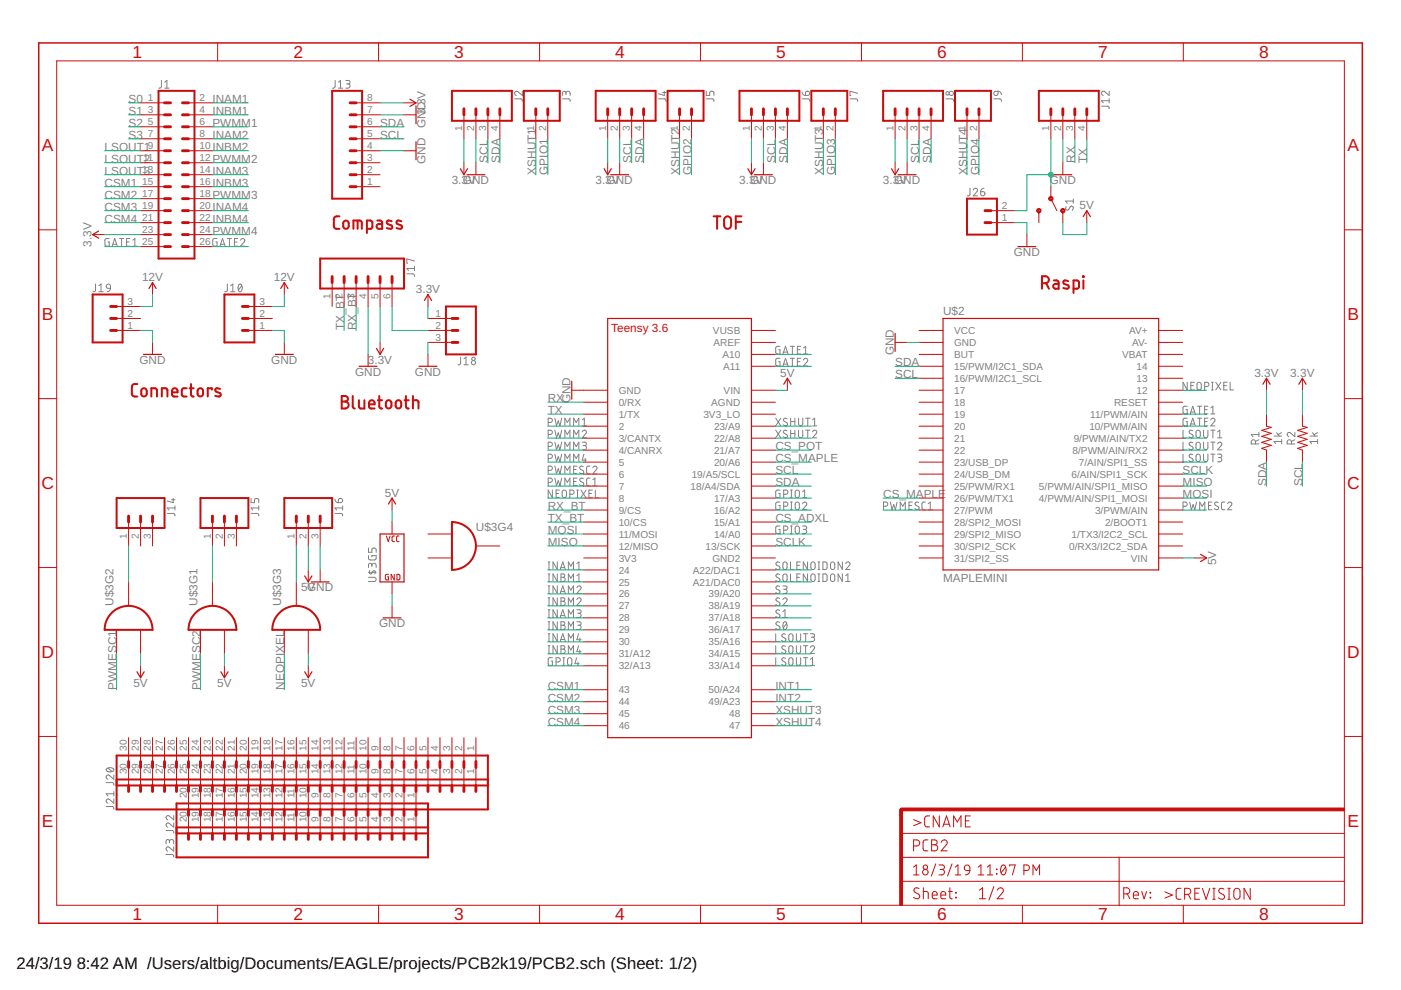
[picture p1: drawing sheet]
<svg xmlns="http://www.w3.org/2000/svg" width="297mm" height="210mm" viewBox="0 0 297 210" stroke-linecap="round" stroke-linejoin="round" font-family="sans-serif">
<defs><g id="words">
<g font-size="3.7" fill="#c90d0c">
<text x="28.1" y="12.3">1</text>
<text x="62.2" y="12.3">2</text>
<text x="96.3" y="12.3">3</text>
<text x="130.4" y="12.3">4</text>
<text x="164.6" y="12.3">5</text>
<text x="198.7" y="12.3">6</text>
<text x="232.8" y="12.3">7</text>
<text x="266.9" y="12.3">8</text>
<text x="8.9" y="32.1">A</text>
<text x="285.7" y="32.1">A</text>
<text x="8.9" y="67.9">B</text>
<text x="285.7" y="67.9">B</text>
<text x="8.8" y="103.7">C</text>
<text x="285.6" y="103.7">C</text>
<text x="8.8" y="139.5">D</text>
<text x="285.6" y="139.5">D</text>
<text x="8.9" y="175.3">E</text>
<text x="285.7" y="175.3">E</text>
<text x="28.1" y="195.1">1</text>
<text x="62.2" y="195.1">2</text>
<text x="96.3" y="195.1">3</text>
<text x="130.4" y="195.1">4</text>
<text x="164.6" y="195.1">5</text>
<text x="198.7" y="195.1">6</text>
<text x="232.8" y="195.1">7</text>
<text x="266.9" y="195.1">8</text>
</g>
<g font-size="3.5">
<text x="3.5" y="205.4">24/3/19</text>
<text x="16.3" y="205.4">8:42 AM /Users/altbig/Documents/EAGLE/projects/PCB2k19/PCB2.sch (Sheet: 1/2)</text>
</g>
<g font-size="2.5" fill="#808080">
<text x="27.3" y="21.8">S0</text>
<text x="45" y="21.8">INAM1</text>
<text x="90.2" y="23" transform="rotate(-90 90.2 23)">.3V</text>
<text x="27.3" y="24.3">S1</text>
<text x="27.3" y="26.9">S2</text>
<text x="27.3" y="29.4">S3</text>
<text x="45" y="24.3">INBM1</text>
<text x="45" y="26.9">PWMM1</text>
<text x="45" y="29.4">INAM2</text>
<text x="80.6" y="26.9">SDA</text>
<text x="80.6" y="29.4">SCL</text>
<text x="90.2" y="27.1" transform="rotate(-90 90.2 27.1)">GN3D</text>
<text x="22.2" y="32">LSOUT1</text>
<text x="22.2" y="34.5">LSOUT2</text>
<text x="45" y="32">INBM2</text>
<text x="45" y="34.5">PWMM2</text>
<text x="90.2" y="34.7" transform="rotate(-90 90.2 34.7)">GND</text>
<text x="103.4" y="34.5" transform="rotate(-90 103.4 34.5)">SCL</text>
<text x="106" y="34.5" transform="rotate(-90 106 34.5)">SDA</text>
<text x="133.9" y="34.5" transform="rotate(-90 133.9 34.5)">SCL</text>
<text x="136.5" y="34.5" transform="rotate(-90 136.5 34.5)">SDA</text>
<text x="164.4" y="34.5" transform="rotate(-90 164.4 34.5)">SCL</text>
<text x="166.9" y="34.5" transform="rotate(-90 166.9 34.5)">SDA</text>
<text x="194.9" y="34.5" transform="rotate(-90 194.9 34.5)">SCL</text>
<text x="197.4" y="34.5" transform="rotate(-90 197.4 34.5)">SDA</text>
<text x="227.9" y="34.5" transform="rotate(-90 227.9 34.5)">RX</text>
<text x="230.4" y="34.5" transform="rotate(-90 230.4 34.5)">TX</text>
<text x="22.2" y="37">LSOUT3</text>
<text x="22.2" y="39.6">CSM1</text>
<text x="45" y="37">INAM3</text>
<text x="45" y="39.6">INBM3</text>
<text x="95.8" y="39.1">3.3GVND</text>
<text x="113.6" y="37" transform="rotate(-90 113.6 37)">XSHUT1</text>
<text x="116.1" y="37" transform="rotate(-90 116.1 37)">GPIO1</text>
<text x="126.3" y="39.1">3.3GVND</text>
<text x="144.1" y="37" transform="rotate(-90 144.1 37)">XSHUT2</text>
<text x="146.6" y="37" transform="rotate(-90 146.6 37)">GPIO2</text>
<text x="156.7" y="39.1">3.3GVND</text>
<text x="174.6" y="37" transform="rotate(-90 174.6 37)">XSHUT3</text>
<text x="177.1" y="37" transform="rotate(-90 177.1 37)">GPIO3</text>
<text x="187.2" y="39.1">3.3GVND</text>
<text x="205" y="37" transform="rotate(-90 205 37)">XSHUT4</text>
<text x="207.6" y="37" transform="rotate(-90 207.6 37)">GPIO4</text>
<text x="222.6" y="39.1">GND</text>
<text x="22.2" y="42.1">CSM2</text>
<text x="22.2" y="44.7">CSM3</text>
<text x="22.2" y="47.2">CSM4</text>
<text x="45" y="42.1">PWMM3</text>
<text x="45" y="44.7">INAM4</text>
<text x="45" y="47.2">INBM4</text>
<text x="228.9" y="44.4">5V</text>
<text x="19.4" y="52.3" transform="rotate(-90 19.4 52.3)">3.3V</text>
<text x="45" y="49.7">PWMM4</text>
<text x="30.1" y="59.6">12V</text>
<text x="58.1" y="59.6">12V</text>
<text x="215" y="54.3">GND</text>
<text x="88.2" y="62.2">3.3V</text>
<text x="73" y="70.1" transform="rotate(-90 73 70.1)">TX_BT</text>
<text x="75.5" y="70.1" transform="rotate(-90 75.5 70.1)">RX_BT</text>
<text x="199.9" y="66.9">U$2</text>
<text x="29.6" y="77.2">GND</text>
<text x="57.5" y="77.2">GND</text>
<text x="78" y="77.2">3.3V</text>
<text x="189.5" y="75.4" transform="rotate(-90 189.5 75.4)">GND</text>
<text x="189.8" y="77.7">SDA</text>
<text x="75.3" y="79.7">GND</text>
<text x="88" y="79.7">GND</text>
<text x="165.4" y="80">5V</text>
<text x="189.8" y="80.2">SCL</text>
<text x="266" y="80">3.3V</text>
<text x="273.6" y="80">3.3V</text>
<text x="116.1" y="85.3">RX</text>
<text x="116.1" y="87.8">TX</text>
<text x="121" y="85.5" transform="rotate(-90 121 85.5)">GND</text>
<text x="164.4" y="95.4">CS_POT</text>
<text x="164.4" y="100.5">SCL</text>
<text x="164.4" y="98">CS_MAPLE</text>
<text x="250.7" y="100.5">SCLK</text>
<text x="81.6" y="105.3">5V</text>
<text x="164.4" y="103.1">SDA</text>
<text x="187.3" y="105.6">CS_MAPLE</text>
<text x="250.7" y="105.6">MOSI</text>
<text x="250.7" y="103.1">MISO</text>
<text x="268.5" y="103.1" transform="rotate(-90 268.5 103.1)">SDA</text>
<text x="276.1" y="103.1" transform="rotate(-90 276.1 103.1)">SCL</text>
<text x="100.9" y="112.6">U$3G4</text>
<text x="116.1" y="113.2">MOSI</text>
<text x="116.1" y="108.1">RX_BT</text>
<text x="116.1" y="110.7">TX_BT</text>
<text x="164.4" y="110.7">CS_ADXL</text>
<text x="116.1" y="115.8">MISO</text>
<text x="164.4" y="115.8">SCLK</text>
<text x="257.9" y="119.8" transform="rotate(-90 257.9 119.8)">5V</text>
<text x="63.8" y="125.4">5GND</text>
<text x="65.2" y="125.4">V</text>
<text x="199.9" y="123.4">MAPLEMINI</text>
<text x="24.1" y="128.5" transform="rotate(-90 24.1 128.5)">U$3G2</text>
<text x="41.9" y="128.5" transform="rotate(-90 41.9 128.5)">U$3G1</text>
<text x="59.6" y="128.5" transform="rotate(-90 59.6 128.5)">U$3G3</text>
<text x="80.4" y="133">GND</text>
<text x="24.7" y="146.2" transform="rotate(-90 24.7 146.2)">PWMESC1</text>
<text x="28.3" y="145.7">5V</text>
<text x="42.5" y="146.2" transform="rotate(-90 42.5 146.2)">PWMESC2</text>
<text x="46.1" y="145.7">5V</text>
<text x="60.3" y="146.2" transform="rotate(-90 60.3 146.2)">NEOPIXEL</text>
<text x="63.8" y="145.7">5V</text>
<text x="116.1" y="146.2">CSM1</text>
<text x="116.1" y="148.8">CSM2</text>
<text x="164.4" y="146.2">INT1</text>
<text x="164.4" y="148.8">INT2</text>
<text x="116.1" y="151.3">CSM3</text>
<text x="116.1" y="153.9">CSM4</text>
<text x="164.4" y="151.3">XSHUT3</text>
<text x="164.4" y="153.9">XSHUT4</text>
</g>
<text font-size="2.5" fill="#c90d0c" x="129.6" y="70.3">Teensy 3.6</text>
<g font-size="2.1" fill="#808080">
<text x="31.4" y="21.5">1</text>
<text x="31.4" y="24">3</text>
<text x="42.3" y="24">4</text>
<text x="42.3" y="21.5">2</text>
<text x="77.8" y="24">7</text>
<text x="77.8" y="21.5">8</text>
<text x="31.4" y="26.5">5</text>
<text x="31.4" y="29.1">7</text>
<text x="42.3" y="29.1">8</text>
<text x="42.3" y="26.5">6</text>
<text x="77.8" y="29.1">5</text>
<text x="77.8" y="26.5">6</text>
<text x="98" y="27.9" transform="rotate(-90 98 27.9)">1</text>
<text x="100.6" y="27.9" transform="rotate(-90 100.6 27.9)">2</text>
<text x="103.1" y="27.9" transform="rotate(-90 103.1 27.9)">3</text>
<text x="105.6" y="27.9" transform="rotate(-90 105.6 27.9)">4</text>
<text x="113.2" y="27.9" transform="rotate(-90 113.2 27.9)">1</text>
<text x="115.8" y="27.9" transform="rotate(-90 115.8 27.9)">2</text>
<text x="128.5" y="27.9" transform="rotate(-90 128.5 27.9)">1</text>
<text x="131" y="27.9" transform="rotate(-90 131 27.9)">2</text>
<text x="133.6" y="27.9" transform="rotate(-90 133.6 27.9)">3</text>
<text x="136.1" y="27.9" transform="rotate(-90 136.1 27.9)">4</text>
<text x="143.7" y="27.9" transform="rotate(-90 143.7 27.9)">1</text>
<text x="146.3" y="27.9" transform="rotate(-90 146.3 27.9)">2</text>
<text x="159" y="27.9" transform="rotate(-90 159 27.9)">1</text>
<text x="161.5" y="27.9" transform="rotate(-90 161.5 27.9)">2</text>
<text x="164" y="27.9" transform="rotate(-90 164 27.9)">3</text>
<text x="166.6" y="27.9" transform="rotate(-90 166.6 27.9)">4</text>
<text x="174.2" y="27.9" transform="rotate(-90 174.2 27.9)">1</text>
<text x="176.7" y="27.9" transform="rotate(-90 176.7 27.9)">2</text>
<text x="189.4" y="27.9" transform="rotate(-90 189.4 27.9)">1</text>
<text x="192" y="27.9" transform="rotate(-90 192 27.9)">2</text>
<text x="194.5" y="27.9" transform="rotate(-90 194.5 27.9)">3</text>
<text x="197.1" y="27.9" transform="rotate(-90 197.1 27.9)">4</text>
<text x="204.7" y="27.9" transform="rotate(-90 204.7 27.9)">1</text>
<text x="207.2" y="27.9" transform="rotate(-90 207.2 27.9)">2</text>
<text x="222.4" y="27.9" transform="rotate(-90 222.4 27.9)">1</text>
<text x="225" y="27.9" transform="rotate(-90 225 27.9)">2</text>
<text x="227.5" y="27.9" transform="rotate(-90 227.5 27.9)">3</text>
<text x="230.1" y="27.9" transform="rotate(-90 230.1 27.9)">4</text>
<text x="30.3" y="34.1">11</text>
<text x="31.4" y="31.6">9</text>
<text x="42.3" y="34.1">12</text>
<text x="42.3" y="31.6">10</text>
<text x="77.8" y="34.1">3</text>
<text x="77.8" y="31.6">4</text>
<text x="30.2" y="36.7">13</text>
<text x="30.2" y="39.2">15</text>
<text x="30.2" y="41.8">17</text>
<text x="42.3" y="41.8">18</text>
<text x="42.3" y="39.2">16</text>
<text x="42.3" y="36.7">14</text>
<text x="77.8" y="39.2">1</text>
<text x="77.8" y="36.7">2</text>
<text x="30.2" y="44.3">19</text>
<text x="30.2" y="46.8">21</text>
<text x="42.3" y="46.8">22</text>
<text x="42.3" y="44.3">20</text>
<text x="212.4" y="46.8">1</text>
<text x="212.4" y="44.3">2</text>
<text x="30.2" y="49.4">23</text>
<text x="30.2" y="51.9">25</text>
<text x="42.3" y="51.9">26</text>
<text x="42.3" y="49.4">24</text>
<text x="27.1" y="64.6">3</text>
<text x="55" y="64.6">3</text>
<text x="70.1" y="63.4" transform="rotate(-90 70.1 63.4)">1</text>
<text x="72.6" y="63.4" transform="rotate(-90 72.6 63.4)">2</text>
<text x="75.2" y="63.4" transform="rotate(-90 75.2 63.4)">3</text>
<text x="77.7" y="63.4" transform="rotate(-90 77.7 63.4)">4</text>
<text x="80.2" y="63.4" transform="rotate(-90 80.2 63.4)">5</text>
<text x="82.8" y="63.4" transform="rotate(-90 82.8 63.4)">6</text>
<text x="27.1" y="69.7">1</text>
<text x="27.1" y="67.2">2</text>
<text x="55" y="69.7">1</text>
<text x="55" y="67.2">2</text>
<text x="92.3" y="67.2">1</text>
<text x="92.3" y="69.7">2</text>
<text x="151.2" y="70.8">VUSB</text>
<text x="202.3" y="70.8">VCC</text>
<text x="239.4" y="70.8">AV+</text>
<text x="92.3" y="72.2">3</text>
<text x="151.3" y="73.4">AREF</text>
<text x="153.2" y="75.9">A10</text>
<text x="202.3" y="73.4">GND</text>
<text x="202.3" y="75.9">BUT</text>
<text x="237.9" y="75.9">VBAT</text>
<text x="240" y="73.4">AV-</text>
<text x="131.2" y="83.5">GND</text>
<text x="153.3" y="78.4">A11</text>
<text x="153.4" y="83.5">VIN</text>
<text x="202.3" y="78.4">15/PWM/I2C1_SDA</text>
<text x="202.3" y="81">16/PWM/I2C1_SCL</text>
<text x="202.3" y="83.5">17</text>
<text x="241" y="78.4">14</text>
<text x="241" y="81">13</text>
<text x="241" y="83.5">12</text>
<text x="131.2" y="88.6">1/TX</text>
<text x="131.2" y="86.1">0/RX</text>
<text x="149.1" y="88.6">3V3_LO</text>
<text x="150.8" y="86.1">AGND</text>
<text x="202.3" y="86.1">18</text>
<text x="202.3" y="88.6">19</text>
<text x="231.1" y="88.6">11/PWM/AIN</text>
<text x="236.2" y="86.1">RESET</text>
<text x="131.2" y="91.1">2</text>
<text x="131.2" y="93.7">3/CANTX</text>
<text x="151.4" y="91.1">23/A9</text>
<text x="151.4" y="93.7">22/A8</text>
<text x="202.3" y="91.1">20</text>
<text x="202.3" y="93.7">21</text>
<text x="227.6" y="93.7">9/PWM/AIN/TX2</text>
<text x="231" y="91.1">10/PWM/AIN</text>
<text x="131.2" y="96.2">4/CANRX</text>
<text x="131.2" y="98.7">5</text>
<text x="131.2" y="101.3">6</text>
<text x="146.7" y="101.3">19/A5/SCL</text>
<text x="151.4" y="96.2">21/A7</text>
<text x="151.4" y="98.7">20/A6</text>
<text x="202.3" y="96.2">22</text>
<text x="202.3" y="98.7">23/USB_DP</text>
<text x="202.3" y="101.3">24/USB_DM</text>
<text x="227.2" y="101.3">6/AIN/SPI1_SCK</text>
<text x="227.4" y="96.2">8/PWM/AIN/RX2</text>
<text x="228.7" y="98.7">7/AIN/SPI1_SS</text>
<text x="131.2" y="103.8">7</text>
<text x="131.2" y="106.4">8</text>
<text x="146.4" y="103.8">18/A4/SDA</text>
<text x="151.4" y="106.4">17/A3</text>
<text x="202.3" y="103.8">25/PWM/RX1</text>
<text x="202.3" y="106.4">26/PWM/TX1</text>
<text x="220.3" y="103.8">5/PWM/AIN/SPI1_MISO</text>
<text x="220.3" y="106.4">4/PWM/AIN/SPI1_MOSI</text>
<text x="131.2" y="108.9">9/CS</text>
<text x="131.2" y="111.4">10/CS</text>
<text x="131.2" y="114">11/MOSI</text>
<text x="151.4" y="108.9">16/A2</text>
<text x="151.4" y="111.4">15/A1</text>
<text x="151.4" y="114">14/A0</text>
<text x="202.3" y="108.9">27/PWM</text>
<text x="202.3" y="111.4">28/SPI2_MOSI</text>
<text x="202.3" y="114">29/SPI2_MISO</text>
<text x="227.2" y="114">1/TX3/I2C2_SCL</text>
<text x="232.2" y="108.9">3/PWM/AIN</text>
<text x="234.3" y="111.4">2/BOOT1</text>
<text x="26.9" y="114.2" transform="rotate(-90 26.9 114.2)">1</text>
<text x="29.4" y="114.2" transform="rotate(-90 29.4 114.2)">2</text>
<text x="32" y="114.2" transform="rotate(-90 32 114.2)">3</text>
<text x="44.7" y="114.2" transform="rotate(-90 44.7 114.2)">1</text>
<text x="47.2" y="114.2" transform="rotate(-90 47.2 114.2)">2</text>
<text x="49.8" y="114.2" transform="rotate(-90 49.8 114.2)">3</text>
<text x="62.5" y="114.2" transform="rotate(-90 62.5 114.2)">1</text>
<text x="65" y="114.2" transform="rotate(-90 65 114.2)">2</text>
<text x="67.5" y="114.2" transform="rotate(-90 67.5 114.2)">3</text>
<text x="131.2" y="116.5">12/MISO</text>
<text x="131.2" y="119.1">3V3</text>
<text x="149.6" y="116.5">13/SCK</text>
<text x="151" y="119.1">GND2</text>
<text x="202.3" y="116.5">30/SPI2_SCK</text>
<text x="202.3" y="119.1">31/SPI2_SS</text>
<text x="226.7" y="116.5">0/RX3/I2C2_SDA</text>
<text x="239.8" y="119.1">VIN</text>
<text x="131.2" y="121.6">24</text>
<text x="131.2" y="124.1">25</text>
<text x="146.9" y="121.6">A22/DAC1</text>
<text x="146.9" y="124.1">A21/DAC0</text>
<text x="131.2" y="126.7">26</text>
<text x="131.2" y="129.2">27</text>
<text x="131.2" y="131.8">28</text>
<text x="150.2" y="126.7">39/A20</text>
<text x="150.2" y="129.2">38/A19</text>
<text x="150.2" y="131.8">37/A18</text>
<text x="131.2" y="134.3">29</text>
<text x="131.2" y="136.8">30</text>
<text x="150.2" y="134.3">36/A17</text>
<text x="150.2" y="136.8">35/A16</text>
<text x="131.2" y="139.4">31/A12</text>
<text x="131.2" y="141.9">32/A13</text>
<text x="150.2" y="139.4">34/A15</text>
<text x="150.2" y="141.9">33/A14</text>
<text x="131.2" y="147">43</text>
<text x="131.2" y="149.5">44</text>
<text x="150.2" y="147">50/A24</text>
<text x="150.2" y="149.5">49/A23</text>
<text x="131.2" y="152.1">45</text>
<text x="131.2" y="154.6">46</text>
<text x="154.6" y="152.1">48</text>
<text x="154.6" y="154.6">47</text>
<text x="26.9" y="159.1" transform="rotate(-90 26.9 159.1)">30</text>
<text x="29.4" y="159.1" transform="rotate(-90 29.4 159.1)">29</text>
<text x="32" y="159.1" transform="rotate(-90 32 159.1)">28</text>
<text x="34.5" y="159.1" transform="rotate(-90 34.5 159.1)">27</text>
<text x="37.1" y="159.1" transform="rotate(-90 37.1 159.1)">26</text>
<text x="39.6" y="159.1" transform="rotate(-90 39.6 159.1)">25</text>
<text x="42.1" y="159.1" transform="rotate(-90 42.1 159.1)">24</text>
<text x="44.7" y="159.1" transform="rotate(-90 44.7 159.1)">23</text>
<text x="47.2" y="159.1" transform="rotate(-90 47.2 159.1)">22</text>
<text x="49.8" y="159.1" transform="rotate(-90 49.8 159.1)">21</text>
<text x="52.3" y="159.1" transform="rotate(-90 52.3 159.1)">20</text>
<text x="54.8" y="159.1" transform="rotate(-90 54.8 159.1)">19</text>
<text x="57.4" y="159.1" transform="rotate(-90 57.4 159.1)">18</text>
<text x="59.9" y="159.1" transform="rotate(-90 59.9 159.1)">17</text>
<text x="62.5" y="159.1" transform="rotate(-90 62.5 159.1)">16</text>
<text x="65" y="159.1" transform="rotate(-90 65 159.1)">15</text>
<text x="67.5" y="159.1" transform="rotate(-90 67.5 159.1)">14</text>
<text x="70.1" y="159.1" transform="rotate(-90 70.1 159.1)">13</text>
<text x="72.6" y="159.1" transform="rotate(-90 72.6 159.1)">12</text>
<text x="75.2" y="159.1" transform="rotate(-90 75.2 159.1)">11</text>
<text x="77.7" y="159.1" transform="rotate(-90 77.7 159.1)">10</text>
<text x="80.2" y="159.1" transform="rotate(-90 80.2 159.1)">9</text>
<text x="82.8" y="159.1" transform="rotate(-90 82.8 159.1)">8</text>
<text x="85.3" y="159.1" transform="rotate(-90 85.3 159.1)">7</text>
<text x="87.9" y="159.1" transform="rotate(-90 87.9 159.1)">6</text>
<text x="90.4" y="159.1" transform="rotate(-90 90.4 159.1)">5</text>
<text x="92.9" y="159.1" transform="rotate(-90 92.9 159.1)">4</text>
<text x="95.5" y="159.1" transform="rotate(-90 95.5 159.1)">3</text>
<text x="98" y="159.1" transform="rotate(-90 98 159.1)">2</text>
<text x="100.6" y="159.1" transform="rotate(-90 100.6 159.1)">1</text>
<text x="26.9" y="164.2" transform="rotate(-90 26.9 164.2)">30</text>
<text x="29.4" y="164.2" transform="rotate(-90 29.4 164.2)">29</text>
<text x="32" y="164.2" transform="rotate(-90 32 164.2)">28</text>
<text x="34.5" y="164.2" transform="rotate(-90 34.5 164.2)">27</text>
<text x="37.1" y="164.2" transform="rotate(-90 37.1 164.2)">26</text>
<text x="39.6" y="164.2" transform="rotate(-90 39.6 164.2)">25</text>
<text x="42.1" y="164.2" transform="rotate(-90 42.1 164.2)">24</text>
<text x="44.7" y="164.2" transform="rotate(-90 44.7 164.2)">23</text>
<text x="47.2" y="164.2" transform="rotate(-90 47.2 164.2)">22</text>
<text x="49.8" y="164.2" transform="rotate(-90 49.8 164.2)">21</text>
<text x="52.3" y="164.2" transform="rotate(-90 52.3 164.2)">20</text>
<text x="54.8" y="164.2" transform="rotate(-90 54.8 164.2)">19</text>
<text x="57.4" y="164.2" transform="rotate(-90 57.4 164.2)">18</text>
<text x="59.9" y="164.2" transform="rotate(-90 59.9 164.2)">17</text>
<text x="62.5" y="164.2" transform="rotate(-90 62.5 164.2)">16</text>
<text x="65" y="164.2" transform="rotate(-90 65 164.2)">15</text>
<text x="67.5" y="164.2" transform="rotate(-90 67.5 164.2)">14</text>
<text x="70.1" y="164.2" transform="rotate(-90 70.1 164.2)">13</text>
<text x="72.6" y="164.2" transform="rotate(-90 72.6 164.2)">12</text>
<text x="75.2" y="164.2" transform="rotate(-90 75.2 164.2)">11</text>
<text x="77.7" y="164.2" transform="rotate(-90 77.7 164.2)">10</text>
<text x="80.2" y="164.2" transform="rotate(-90 80.2 164.2)">9</text>
<text x="82.8" y="164.2" transform="rotate(-90 82.8 164.2)">8</text>
<text x="85.3" y="164.2" transform="rotate(-90 85.3 164.2)">7</text>
<text x="87.9" y="164.2" transform="rotate(-90 87.9 164.2)">6</text>
<text x="90.4" y="164.2" transform="rotate(-90 90.4 164.2)">5</text>
<text x="92.9" y="164.2" transform="rotate(-90 92.9 164.2)">4</text>
<text x="95.5" y="164.2" transform="rotate(-90 95.5 164.2)">3</text>
<text x="98" y="164.2" transform="rotate(-90 98 164.2)">2</text>
<text x="100.6" y="164.2" transform="rotate(-90 100.6 164.2)">1</text>
<text x="39.6" y="169.3" transform="rotate(-90 39.6 169.3)">20</text>
<text x="42.1" y="169.3" transform="rotate(-90 42.1 169.3)">19</text>
<text x="44.7" y="169.3" transform="rotate(-90 44.7 169.3)">18</text>
<text x="47.2" y="169.3" transform="rotate(-90 47.2 169.3)">17</text>
<text x="49.8" y="169.3" transform="rotate(-90 49.8 169.3)">16</text>
<text x="52.3" y="169.3" transform="rotate(-90 52.3 169.3)">15</text>
<text x="54.8" y="169.3" transform="rotate(-90 54.8 169.3)">14</text>
<text x="57.4" y="169.3" transform="rotate(-90 57.4 169.3)">13</text>
<text x="59.9" y="169.3" transform="rotate(-90 59.9 169.3)">12</text>
<text x="62.5" y="169.3" transform="rotate(-90 62.5 169.3)">11</text>
<text x="65" y="169.3" transform="rotate(-90 65 169.3)">10</text>
<text x="67.5" y="169.3" transform="rotate(-90 67.5 169.3)">9</text>
<text x="70.1" y="169.3" transform="rotate(-90 70.1 169.3)">8</text>
<text x="72.6" y="169.3" transform="rotate(-90 72.6 169.3)">7</text>
<text x="75.2" y="169.3" transform="rotate(-90 75.2 169.3)">6</text>
<text x="77.7" y="169.3" transform="rotate(-90 77.7 169.3)">5</text>
<text x="80.2" y="169.3" transform="rotate(-90 80.2 169.3)">4</text>
<text x="82.8" y="169.3" transform="rotate(-90 82.8 169.3)">3</text>
<text x="85.3" y="169.3" transform="rotate(-90 85.3 169.3)">2</text>
<text x="87.9" y="169.3" transform="rotate(-90 87.9 169.3)">1</text>
<text x="39.6" y="174.4" transform="rotate(-90 39.6 174.4)">20</text>
<text x="42.1" y="174.4" transform="rotate(-90 42.1 174.4)">19</text>
<text x="44.7" y="174.4" transform="rotate(-90 44.7 174.4)">18</text>
<text x="47.2" y="174.4" transform="rotate(-90 47.2 174.4)">17</text>
<text x="49.8" y="174.4" transform="rotate(-90 49.8 174.4)">16</text>
<text x="52.3" y="174.4" transform="rotate(-90 52.3 174.4)">15</text>
<text x="54.8" y="174.4" transform="rotate(-90 54.8 174.4)">14</text>
<text x="57.4" y="174.4" transform="rotate(-90 57.4 174.4)">13</text>
<text x="59.9" y="174.4" transform="rotate(-90 59.9 174.4)">12</text>
<text x="62.5" y="174.4" transform="rotate(-90 62.5 174.4)">11</text>
<text x="65" y="174.4" transform="rotate(-90 65 174.4)">10</text>
<text x="67.5" y="174.4" transform="rotate(-90 67.5 174.4)">9</text>
<text x="70.1" y="174.4" transform="rotate(-90 70.1 174.4)">8</text>
<text x="72.6" y="174.4" transform="rotate(-90 72.6 174.4)">7</text>
<text x="75.2" y="174.4" transform="rotate(-90 75.2 174.4)">6</text>
<text x="77.7" y="174.4" transform="rotate(-90 77.7 174.4)">5</text>
<text x="80.2" y="174.4" transform="rotate(-90 80.2 174.4)">4</text>
<text x="82.8" y="174.4" transform="rotate(-90 82.8 174.4)">3</text>
<text x="85.3" y="174.4" transform="rotate(-90 85.3 174.4)">2</text>
<text x="87.9" y="174.4" transform="rotate(-90 87.9 174.4)">1</text>
</g>
</g></defs>
<g fill="none" stroke="#808080" stroke-width=".21">
<path d="M34.2 17.1v1.4l-.5 .2M34.9 18.7h.9M34.9 17.4l.5-.3v1.6M71.1 17.1l-.1 1.4-.5 .2M71.8 18.7h.9M71.8 17.4l.4-.3v1.6M73.3 17.1h.6a.36 .36 0 0 1 .3 .3 .36 .36 0 0 1-.3 .4h-.4M73.8 17.8a.46 .46 0 0 1 .4 .4 .46 .46 0 0 1-.4 .5h-.5M110.7 19.3v.9l-.9-.7a.44 .44 0 0 0-.7 .1 .44 .44 0 0 0 .4 .6M120 19.8a.44 .44 0 0 1 .4-.5 .44 .44 0 0 1 .5 .5v.4M140.5 19.6h.7M140.8 19.3v.9l-1.2-.3"/>
<path d="M149.7 19.3v.9h.8v-.5a.45 .45 0 0 1 .4-.4 .45 .45 0 0 1 .5 .4v.5M170.1 19.5l.2 .6 .5 .1M170.9 19.5a.46 .46 0 0 1 .7 .1 .46 .46 0 0 1-.4 .6h-.4zM181.8 19.8l-1.6-.5v.9h.2M210.8 19.5l.8-.2v.6a.46 .46 0 0 1-.7 .3 .46 .46 0 0 1-.1-.7zM211.6 19.3l.4 .2 .3 .6M235.2 19.3v.9l-.9-.7a.44 .44 0 0 0-.7 .1 .44 .44 0 0 0 .3 .6M109.1 21h1.4l.2 .5M119.3 21h1.4l.2 .5M120 20.1v-.4a.36 .36 0 0 0-.4-.4 .36 .36 0 0 0-.3 .4v.5M139.6 21h1.4l.2 .5M149.7 21h1.5l.2 .5"/>
<path d="M170.1 21h1.3l.3 .2v.3M180.2 21h1.4l.2 .2v.3M200.5 21h1.4l.3 .5M205.7 39.9l-.1 1.4-.5 .2M208.6 39.9l-.4 .1-.3 .6M210.7 21h1.4l.2 .5M233.6 22.5h1.3l.3 .6M235.2 20.9v.9M235.2 21.4h-1.6l.3 .4M23.2 50.6h-.6l-.3 .2-.1 1 .3 .4h.7v-.9h-.3M23.8 52.2l.5-1.6 .6 1.6M23.9 51.8h.8"/>
<path d="M25.3 50.6h.9M25.8 50.6v1.6M26.8 51.3h.6M27.6 50.6h-.8v1.6h.8M28.2 52.2h.8M28.2 50.9l.4-.3v1.6M46 50.6h-.5l-.4 .2v1l.2 .4h.7v-.9h-.3M46.6 52.2l.6-1.6 .5 1.6M46.8 51.8h.8M48.2 50.6h.9M48.6 50.6v1.6M49.7 51.3h.5"/>
<path d="M50.4 50.6h-.7v1.6h.7M51 50.9a.45 .45 0 0 1 .6-.3 .45 .45 0 0 1 .2 .7l-.8 .9h.9M86.3 58.1h1.4l.2 .5M87.9 56.5v.9M87.9 56.9h-1.6l.3 .5M87.9 55.4l-1.6-.5v.9h.1M206.4 40.3a.44 .44 0 0 1 .6-.4 .44 .44 0 0 1 .1 .7l-.7 .9h.9M207.9 40.6h.5a.45 .45 0 0 1 .4 .5 .45 .45 0 0 1-.5 .4 .45 .45 0 0 1-.4-.4zM226.1 43.8a.41 .41 0 0 0-.1 .6 .41 .41 0 0 0 .5 .1l.4-.6a.37 .37 0 0 1 .5-.1 .37 .37 0 0 1 .1 .5l-.2 .3M227.6 42.6h-1.7l.4 .5M227.6 42.2v.9M20.3 60.2l-.1 1.4-.2 .2h-.3"/>
<path d="M21 61.8h.9M21 60.6l.4-.4v1.6M22.7 60.4l.3-.2 .3 .2 .1 .7-.8-.1-.1-.3zM23.4 61.1l-.3 .6-.4 .1M48.2 60.2v1.4l-.6 .2M48.9 61.8h.9M48.9 60.6l.5-.4v1.6M50.7 60.3l.2-.1a.95 .95 0 0 1 0 1.6 1.04 1.04 0 0 1-.2-1.5zM51.3 60.6l-.8 .9M97.7 75.7l-.1 1.4-.2 .2h-.3M98.4 77.3h.9M98.4 76.1l.4-.4v1.6"/>
<path d="M165.4 73.4h-.7l-.2 .3v1l.2 .3 .7 .1v-1h-.3M165.4 76h-.7l-.2 .2v1l.2 .4h.7v-.9h-.3M166 75.1l.5-1.7 .6 1.7M166 77.6l.5-1.6 .6 1.6M166.1 74.7h.8M166.1 77.2h.8M167.5 73.4h.9M167.5 76h.9M168 73.4v1.7M168 76v1.6M169.1 74.1h.5M169.1 76.7h.5"/>
<path d="M169.8 73.4h-.7v1.7h.7M169.8 76h-.7v1.6h.7M170.3 76.3a.45 .45 0 0 1 .7-.3 .45 .45 0 0 1 .1 .7l-.8 .9h1M170.3 73.8l.5-.4v1.7M170.3 75.1h1M116.2 89.6h.5a.46 .46 0 0 0 .4-.5 .46 .46 0 0 0-.4-.4h-.5v1.6M116.2 92.1h.5a.46 .46 0 0 0 .4-.4 .46 .46 0 0 0-.4-.5h-.5v1.6M116.2 94.7h.5a.46 .46 0 0 0 .4-.5 .46 .46 0 0 0-.4-.5h-.5v1.7M116.2 97.2h.5a.46 .46 0 0 0 .4-.5 .46 .46 0 0 0-.4-.4h-.5v1.6M116.2 99.7h.5a.44 .44 0 0 0 .4-.4 .44 .44 0 0 0-.4-.5h-.5v1.7M117.6 88.7l.4 1.6 .4-1.1 .3 1.1 .4-1.6M117.6 91.2l.4 1.6 .4-1 .3 1 .4-1.6"/>
<path d="M117.6 93.7l.4 1.7 .4-1.1 .3 1.1 .4-1.7M117.6 96.3l.4 1.6 .4-1.1 .3 1.1 .4-1.6M117.6 98.8l.4 1.7 .4-1.1 .3 1.1 .4-1.7M119.8 90.3v-1.6l.5 .9 .5-.9v1.6M119.8 92.8v-1.6l.5 .9 .5-.9v1.6M119.8 95.4v-1.7l.5 1 .5-1v1.7M119.8 97.9v-1.6l.5 .9 .5-.9v1.6M121.6 90.3v-1.6l.6 .9 .5-.9v1.6M121.6 92.8v-1.6l.6 .9 .5-.9v1.6M121.6 95.4v-1.7l.6 1 .5-1v1.7M121.6 97.9v-1.6l.6 .9 .5-.9v1.6M121.6 99.5h.6"/>
<path d="M122.3 98.8h-.7v1.7h.7M123.4 91.6a.44 .44 0 0 1 .7-.4 .44 .44 0 0 1 .1 .7l-.8 .9h.9M123.4 93.7h.6a.36 .36 0 0 1 .3 .4 .36 .36 0 0 1-.3 .4h-.4M123.4 89l.5-.3v1.6M123.4 90.3h.9M123.7 99a.41 .41 0 0 0-.6-.1 .41 .41 0 0 0 0 .6l.5 .3a.41 .41 0 0 1 0 .6 .41 .41 0 0 1-.6 0l-.1-.2M123.8 96.3l-.4 1.3h.9M123.9 94.5a.46 .46 0 0 1 .4 .4 .46 .46 0 0 1-.4 .5h-.5M124.1 97.2v.7M125.1 98.8h-.5l-.2 .4v1l.2 .2 .5 .1M125.7 99.2a.44 .44 0 0 1 .6-.4 .44 .44 0 0 1 .1 .7l-.7 1h.9M164.5 88.7l1 1.6"/>
<path d="M164.5 91.2l1 1.6M165.5 88.7l-1 1.6M165.5 91.2l-1 1.6M166.9 88.8l-.6-.1-.2 .3 .1 .3 .6 .3a.37 .37 0 0 1 .1 .5 .37 .37 0 0 1-.5 .2l-.3-.2M166.9 91.3l-.6-.1-.2 .4 .1 .2 .6 .4a.37 .37 0 0 1 .1 .5 .37 .37 0 0 1-.5 .1l-.3-.2M167.6 88.7v1.6M167.6 91.2v1.6M167.6 89.4h.9M167.6 91.9h.9M168.5 88.7v1.6M168.5 91.2v1.6M169.3 88.7v1.1a.44 .44 0 0 0 .5 .5 .44 .44 0 0 0 .4-.5v-1.1"/>
<path d="M169.3 91.2v1.2a.44 .44 0 0 0 .5 .4 .44 .44 0 0 0 .4-.4v-1.2M170.8 91.2h.9M170.8 88.7h.9M171.3 88.7v1.6M171.3 91.2v1.6M172.3 91.6a.44 .44 0 0 1 .6-.4 .44 .44 0 0 1 .1 .7l-.7 .9h.9M172.3 90.3h.9M172.3 89l.4-.3v1.6M250.8 91.2v1.6h.7M250.8 93.7v1.7h.7M250.8 96.3v1.6h.7M251.7 86.1h-.7l-.2 .3v1l.2 .3 .7 .1v-1h-.3"/>
<path d="M251.7 88.7h-.7l-.2 .2v1l.2 .4h.7v-.9h-.3M251.7 81v1.7l-.9-1.7v1.7M252.3 87.8l.6-1.7 .5 1.7M252.3 90.3l.6-1.6 .5 1.6M252.5 87.4h.8M252.5 89.9h.8M252.5 81.8h.5M252.9 91.3l-.2-.1a.38 .38 0 0 0-.5 .2 .38 .38 0 0 0 .1 .5l.5 .3a.41 .41 0 0 1 0 .6 .41 .41 0 0 1-.6-.1l-.1-.1M252.9 93.9l-.2-.1a.38 .38 0 0 0-.5 .1 .38 .38 0 0 0 .1 .5l.5 .3a.41 .41 0 0 1 0 .6 .41 .41 0 0 1-.6 0l-.1-.2M252.9 96.4l-.2-.1a.38 .38 0 0 0-.5 .1 .38 .38 0 0 0 .1 .6l.5 .2a.41 .41 0 0 1 0 .7 .41 .41 0 0 1-.6-.1l-.1-.1M253.2 81h-.7v1.7h.7M253.7 91.3l.3-.1 .3 .1 .2 1.1a.46 .46 0 0 1-.5 .4 .46 .46 0 0 1-.4-.4z"/>
<path d="M253.7 93.9l.3-.2 .3 .2 .2 1a.46 .46 0 0 1-.5 .5 .46 .46 0 0 1-.4-.5zM253.7 96.4l.3-.1 .3 .1 .2 1.1a.46 .46 0 0 1-.5 .4 .46 .46 0 0 1-.4-.4zM253.9 88.7h.9M253.9 86.1h.9M253.9 81.2l.3-.2 .4 .2 .1 1a.46 .46 0 0 1-.5 .5 .46 .46 0 0 1-.4-.5zM254.3 86.1v1.7M254.3 88.7v1.6M255.2 91.2v1.2a.46 .46 0 0 0 .4 .4 .46 .46 0 0 0 .5-.4v-1.2M255.2 93.7v1.2a.46 .46 0 0 0 .4 .5 .46 .46 0 0 0 .5-.5v-1.2M255.2 96.3v1.2a.46 .46 0 0 0 .4 .4 .46 .46 0 0 0 .5-.4v-1.2M255.4 89.4h.5M255.4 86.8h.5"/>
<path d="M255.4 82h.5a.46 .46 0 0 0 .4-.5 .46 .46 0 0 0-.4-.5h-.5v1.7M256.1 88.7h-.7v1.6h.7M256.1 86.1h-.7v1.7h.7M256.7 89a.44 .44 0 0 1 .6-.3 .44 .44 0 0 1 .2 .7l-.8 .9h.9M256.7 86.5l.5-.4v1.7M256.7 91.2h.9M256.7 93.7h.9M256.7 96.3h.9M256.7 87.8h.9M256.9 82.7h.3M256.9 81h.3M257 81v1.7"/>
<path d="M257.2 91.2v1.6M257.2 93.7v1.7M257.2 96.3v1.6M257.8 81l1 1.7M258.1 94.1a.45 .45 0 0 1 .7-.3 .45 .45 0 0 1 .1 .7l-.8 .9h1M258.1 96.3h.6a.36 .36 0 0 1 .4 .3 .36 .36 0 0 1-.4 .4h-.4M258.1 92.8h1M258.1 91.6l.5-.4v1.6M258.6 97a.46 .46 0 0 1 .5 .5 .46 .46 0 0 1-.5 .4h-.5M258.8 81l-1 1.7M259.5 81.8h.5M260.2 81h-.7v1.7h.7"/>
<path d="M260.8 81v1.7h.7M266.2 94.1v-.4a.46 .46 0 0 0-.5-.5 .46 .46 0 0 0-.4 .5v.4h1.6M266.9 93.2l-.7 .4M266.9 92.1h-1.6l.4 .5M266.9 91.7v.9M270.1 92.5h1.6M270.7 91.7l.5 .8M271.7 93.6h-1.6l.4 .5M271.7 93.2v.9M271.7 91.7l-.7 .4M273.8 94.1v-.4a.46 .46 0 0 0-.4-.5 .46 .46 0 0 0-.5 .5v.4h1.6M274.5 91.7v.9l-.9-.8a.45 .45 0 0 0-.7 .1 .45 .45 0 0 0 .4 .7"/>
<path d="M274.5 93.2l-.7 .4M277.7 92.5h1.7M278.3 91.7l.5 .8M279.4 93.6h-1.7l.4 .5M279.4 93.2v.9M279.4 91.7l-.8 .4M35.5 108.9h1.4l.2 .5M36.4 106h.7M36.7 105.7v.9l-1.2-.4M37.1 107.3v.8M37.1 107.7h-1.6l.3 .4M53.2 108.9h1.4l.2 .2 .1 .3"/>
<path d="M53.2 105.7v.9h.8v-.6a.46 .46 0 0 1 .4-.3 .46 .46 0 0 1 .5 .3v.6M54.9 107.7h-1.7l.4 .4M54.9 107.3v.8M71 108.9h1.4l.2 .2v.3M71 105.9l.3 .5 .4 .2M71.8 105.8a.46 .46 0 0 1 .8 .1 .46 .46 0 0 1-.4 .7h-.5zM72.6 107.7h-1.6l.4 .4M72.6 107.3v.8M78.1 117.8l.1 .8h1.5l.1-.8h-1v.3M78.1 116.2v.9h.7v-.5a.46 .46 0 0 1 .5-.4 .46 .46 0 0 1 .5 .4v.5M78.8 119.9a.46 .46 0 0 1 .5-.5 .46 .46 0 0 1 .5 .5v.4M116.2 102.3h.5a.44 .44 0 0 0 .4-.5 .44 .44 0 0 0-.4-.4h-.5v1.6"/>
<path d="M116.2 119.1h.4M116.4 119.1v1.7M117.1 103.9v1.6l-.9-1.6v1.6M117.6 101.4l.4 1.6 .4-1.1 .3 1.1 .4-1.6M117.9 104.6h.5M118.2 119.1v1.7l-1-1.7v1.7M118.6 103.9h-.7v1.6h.7M119.3 104l.3-.1 .4 .1 .1 1.1a.46 .46 0 0 1-.5 .4 .46 .46 0 0 1-.4-.4zM119.8 100.5v-1.7l.5 .9 .5-.9v1.7M119.8 103v-1.6l.5 .9 .5-.9v1.6M120.8 104.8h.5a.44 .44 0 0 0 .4-.4 .44 .44 0 0 0-.4-.5h-.5v1.6M121.6 102.1h.6"/>
<path d="M122.3 105.5h.3M122.3 103.9h.3M122.3 119.5l.4-.4v1.7M122.3 101.4h-.7v1.6h.7M122.4 103.9v1.6M123.2 103.9l1 1.6M123.7 101.5a.41 .41 0 0 0-.6-.1 .41 .41 0 0 0 0 .6l.5 .3a.41 .41 0 0 1 0 .6 .41 .41 0 0 1-.6 0l-.1-.1M124.2 103.9l-1 1.6M124.9 104.6h.5M125.1 101.4h-.5l-.2 .3v1.1l.2 .2h.5M125.6 103.9h-.7v1.6h.7M125.7 103h.9"/>
<path d="M125.7 101.7l.4-.3v1.6M126.2 103.9v1.6h.8M165.3 119.3l-.6-.1-.2 .3 .1 .2 .6 .4a.4 .4 0 0 1 .1 .6 .4 .4 0 0 1-.7-.1l-.1-.1M165.4 103.9h-.7l-.2 .2 .1 1.3 .8 .1v-.9h-.3M165.4 106.4l-.7 .1-.2 .2 .1 1.3 .8 .1v-.9h-.3M165.4 111.5h-.7l-.2 .2v1.1l.2 .3h.7v-.9h-.3M166.1 119.3l.3-.2 .4 .2 .1 1a.44 .44 0 0 1-.5 .5 .44 .44 0 0 1-.4-.5zM166.2 104.8h.4a.44 .44 0 0 0 .5-.4 .44 .44 0 0 0-.5-.5h-.4v1.6M166.2 107.3h.4a.44 .44 0 0 0 .5-.4 .44 .44 0 0 0-.5-.5h-.4v1.7M166.2 112.4h.4a.44 .44 0 0 0 .5-.4 .44 .44 0 0 0-.5-.5h-.4v1.6M167.6 119.1v1.7h.7M167.6 105.5h.4"/>
<path d="M167.6 103.9h.4M167.6 108.1h.4M167.6 106.4h.4M167.6 113.1h.4M167.6 111.5h.4M167.8 103.9v1.6M167.8 106.4v1.7M167.8 111.5v1.6M168.7 104l.3-.1 .4 .1 .1 1.1a.44 .44 0 0 1-.5 .4 .44 .44 0 0 1-.4-.4zM168.7 106.6l.3-.2 .4 .2 .1 1a.44 .44 0 0 1-.5 .5 .44 .44 0 0 1-.4-.5zM168.7 111.7l.3-.2 .4 .2 .1 1a.44 .44 0 0 1-.5 .4 .44 .44 0 0 1-.4-.4zM169 119.9h.5"/>
<path d="M169.7 119.1h-.7v1.7h.7M170.2 106.8a.44 .44 0 0 1 .6-.3 .44 .44 0 0 1 .1 .7l-.7 .9h.8M170.2 111.5h.5a.36 .36 0 0 1 .3 .4 .36 .36 0 0 1-.3 .3h-.4M170.2 105.5h.8M170.2 104.3l.4-.4v1.6M170.6 112.2a.44 .44 0 0 1 .4 .5 .44 .44 0 0 1-.4 .4h-.4M171.2 119.1v1.7l-.9-1.7v1.7M172 119.3l.4-.2 .3 .2 .1 1a.46 .46 0 0 1-.4 .5 .46 .46 0 0 1-.5-.5zM173.4 119.1h.4M173.6 119.1v1.7M174.5 119.1l.6 .1 .2 .2v1.1l-.2 .2-.6 .1zM176.2 119.3l.3-.2 .4 .2 .1 1a.46 .46 0 0 1-.5 .5 .46 .46 0 0 1-.4-.5z"/>
<path d="M178.6 119.1v1.7l-.9-1.7v1.7M179.3 119.5a.44 .44 0 0 1 .7-.3 .44 .44 0 0 1 .1 .7l-.8 .9h.9M187.3 107.3h.5a.44 .44 0 0 0 .4-.4 .44 .44 0 0 0-.4-.5h-.5v1.7M188.8 106.4l.3 1.7 .4-1.1 .3 1.1 .4-1.7M190.9 108.1v-1.7l.5 .9 .5-.9v1.7M192.7 107.2h.6M193.4 106.4h-.7v1.7h.7M194.8 106.6a.42 .42 0 0 0-.6-.1 .42 .42 0 0 0-.1 .5l.6 .4a.37 .37 0 0 1 .1 .5 .37 .37 0 0 1-.5 .1l-.3-.2M196.2 106.4l-.5 .1-.2 .3 .1 1.2 .6 .1M196.8 108.1h.9M196.8 106.8l.4-.4v1.7M250.8 107.3h.5a.44 .44 0 0 0 .4-.4 .44 .44 0 0 0-.4-.5h-.5v1.7"/>
<path d="M252.2 106.4l.4 1.7 .4-1.1 .3 1.1 .4-1.7M254.4 108.1v-1.7l.5 .9 .5-.9v1.7M256.2 107.2h.6M256.9 106.4h-.7v1.7h.7M258.3 106.6a.41 .41 0 0 0-.6-.1 .41 .41 0 0 0 0 .6l.5 .3a.41 .41 0 0 1 0 .6 .41 .41 0 0 1-.6 0l-.1-.2M259.7 106.4l-.5 .1-.2 .3v1l.2 .2 .5 .1M260.3 106.8a.44 .44 0 0 1 .6-.3 .44 .44 0 0 1 .1 .7l-.7 .9h.9M78.1 122.4h1.2a.44 .44 0 0 1 .5 .5 .44 .44 0 0 1-.5 .4h-1.2M78.1 121.3h1.7M78.4 121l-.1 .5 .3 .2 .6-.7h.2l.2 .4-.1 .3M78.8 120.2v-.4a.36 .36 0 0 0-.3-.4 .36 .36 0 0 0-.4 .4v.5M116.2 123.3h.4"/>
<path d="M116.2 130.9h.4M116.2 128.4h.4M116.2 125.8h.4M116.2 124.2h.4M116.2 138.5h.4M116.2 136.9h.4M116.2 136h.4M116.2 134.4h.4M116.2 120.8h.4M116.2 121.7h.4M116.2 126.7h.4M116.2 129.3h.4"/>
<path d="M116.2 133.5h.4M116.2 131.8h.4M116.4 121.7v1.6M116.4 124.2v1.6M116.4 126.7v1.7M116.4 129.3v1.6M116.4 131.8v1.7M116.4 134.4v1.6M116.4 136.9v1.6M117.1 139.4h-.5l-.4 .3v1l.2 .4h.7v-.9h-.2M118.2 121.7v1.6l-1-1.6v1.6M118.2 124.2v1.6l-1-1.6v1.6"/>
<path d="M118.2 126.7v1.7l-1-1.7v1.7M118.2 129.3v1.6l-1-1.6v1.6M118.2 131.8v1.7l-1-1.7v1.7M118.2 134.4v1.6l-1-1.6v1.6M118.2 136.9v1.6l-1-1.6v1.6M118.8 120.8l.5-1.7 .6 1.7M118.8 125.8l.5-1.6 .6 1.6M118.8 130.9l.5-1.6 .6 1.6M118.8 136l.5-1.6 .6 1.6M118.9 120.4h.8M118.9 125.4h.8M118.9 130.5h.8"/>
<path d="M118.9 135.6h.8M118.9 121.7h.5a.36 .36 0 0 1 .4 .3 .36 .36 0 0 1-.4 .4 .44 .44 0 0 1 .4 .5 .44 .44 0 0 1-.4 .4h-.5zM118.9 126.7h.5a.37 .37 0 0 1 .4 .4 .37 .37 0 0 1-.4 .4 .44 .44 0 0 1 .4 .4 .44 .44 0 0 1-.4 .5h-.5zM118.9 131.8h.5a.37 .37 0 0 1 .4 .4 .37 .37 0 0 1-.4 .4 .44 .44 0 0 1 .4 .4 .44 .44 0 0 1-.4 .5h-.5zM118.9 136.9h.5a.36 .36 0 0 1 .4 .4 .36 .36 0 0 1-.4 .3 .46 .46 0 0 1 .4 .5 .46 .46 0 0 1-.4 .4h-.5zM118.9 122.4h.5M118.9 127.5h.5M118.9 132.6h.5M118.9 137.6h.5M119.4 139.4h.3M119.5 139.4v1.7M120.5 139.6l.3-.2 .3 .2 .1 1a.46 .46 0 0 1-.4 .5 .46 .46 0 0 1-.5-.5z"/>
<path d="M120.5 120.8v-1.7l.5 .9 .6-.9v1.7M120.5 123.3v-1.6l.5 .9 .6-.9v1.6M120.5 125.8v-1.6l.5 .9 .6-.9v1.6M120.5 128.4v-1.7l.5 1 .6-1v1.7M120.5 130.9v-1.6l.5 .9 .6-.9v1.6M120.5 133.5v-1.7l.5 .9 .6-.9v1.7M120.5 136v-1.6l.5 .9 .6-.9v1.6M120.5 138.5v-1.6l.5 .9 .6-.9v1.6M122.3 139.4l-.4 1.3h.9M122.3 124.6a.44 .44 0 0 1 .6-.4 .44 .44 0 0 1 .2 .7l-.8 .9h.9M122.3 127.1a.44 .44 0 0 1 .6-.3 .44 .44 0 0 1 .2 .7l-.8 .9h.9M122.3 129.3h.6a.37 .37 0 0 1 .3 .4 .37 .37 0 0 1-.3 .3h-.4"/>
<path d="M122.3 131.8h.6a.37 .37 0 0 1 .3 .4 .37 .37 0 0 1-.3 .4h-.4M122.3 123.3h.9M122.3 120.8h.9M122.3 122l.4-.3v1.6M122.7 134.4l-.4 1.2h.9M122.7 136.9l-.4 1.3h.9M122.7 130a.44 .44 0 0 1 .5 .5 .44 .44 0 0 1-.5 .4h-.4M122.7 132.6a.44 .44 0 0 1 .5 .4 .44 .44 0 0 1-.5 .5h-.4M122.9 135.3v.7M122.9 137.8v.7M164.5 134.4v1.6h.7M164.5 136.9v1.6h.7"/>
<path d="M164.5 139.4v1.7h.7M165.3 132l-.4-.2-.4 .4 .1 .2 .6 .4a.4 .4 0 0 1 .1 .6 .4 .4 0 0 1-.7-.1l-.1-.1M165.3 129.4l-.4-.1-.3 .1-.1 .3 .1 .2 .6 .3a.4 .4 0 0 1 .1 .7 .4 .4 0 0 1-.7-.1l-.1-.1M165.3 126.9l-.4-.2-.3 .2-.1 .2 .1 .3 .6 .3a.4 .4 0 0 1 .1 .6 .4 .4 0 0 1-.7 0l-.1-.1M165.3 124.4l-.6-.2-.2 .4 .1 .2 .6 .4a.4 .4 0 0 1 .1 .6 .4 .4 0 0 1-.7-.1l-.1-.1M165.3 121.8l-.6-.1-.2 .3 .1 .3 .6 .3a.4 .4 0 0 1 .1 .6 .4 .4 0 0 1-.7 0l-.1-.1M166 127.1a.44 .44 0 0 1 .6-.3 .44 .44 0 0 1 .2 .7l-.8 .9h.9M166 124.2h.5a.36 .36 0 0 1 .4 .4 .36 .36 0 0 1-.4 .3h-.3M166 129.7l.4-.4v1.6M166 130.9h.9M166.1 121.8l.3-.1 .4 .1 .1 1.1a.44 .44 0 0 1-.5 .4 .44 .44 0 0 1-.4-.4zM166.2 132l.2-.2a.97 .97 0 0 1 0 1.7 1 1 0 0 1-.2-1.5z"/>
<path d="M166.4 124.9a.44 .44 0 0 1 .5 .5 .44 .44 0 0 1-.5 .4h-.4M166.5 139.6l-.4-.2-.3 .4v.2l.6 .4a.38 .38 0 0 1 .2 .5 .38 .38 0 0 1-.5 .2l-.4-.3M166.5 137.1l-.4-.2-.3 .4v.2l.6 .4a.38 .38 0 0 1 .2 .5 .38 .38 0 0 1-.5 .1l-.4-.2M166.5 134.5l-.4-.1-.3 .3v.3l.6 .3a.38 .38 0 0 1 .2 .5 .38 .38 0 0 1-.5 .2l-.4-.2M166.8 132.2l-.7 .9M167.4 139.6l.3-.2 .4 .3v.9a.44 .44 0 0 1-.4 .5 .44 .44 0 0 1-.5-.5zM167.4 137.1l.3-.2 .3 .2 .1 1a.44 .44 0 0 1-.4 .4 .44 .44 0 0 1-.5-.4zM167.4 134.5l.3-.1 .3 .1 .1 1.1a.44 .44 0 0 1-.4 .4 .44 .44 0 0 1-.5-.4zM167.6 121.7v1.6h.7M168.8 139.4v1.2a.46 .46 0 0 0 .5 .5 .46 .46 0 0 0 .5-.5v-1.2M168.8 136.9v1.2a.46 .46 0 0 0 .5 .4 .46 .46 0 0 0 .5-.4v-1.2M168.8 134.4v1.2a.46 .46 0 0 0 .5 .4 .46 .46 0 0 0 .5-.4v-1.2"/>
<path d="M169 122.4h.5M169.7 121.7h-.7v1.6h.7M170.3 139.4h1M170.3 136.9h1M170.3 134.4h1M170.8 134.4v1.6M170.8 136.9v1.6M170.8 139.4v1.7M171.2 121.7v1.6l-.9-1.6v1.6M171.8 137.3a.44 .44 0 0 1 .6-.4 .44 .44 0 0 1 .2 .7l-.8 .9h.9M171.8 134.4h.6a.37 .37 0 0 1 .3 .3 .37 .37 0 0 1-.3 .4h-.4M171.8 139.8l.5-.4v1.7"/>
<path d="M172 121.8l.4-.1 .3 .1 .1 1.1a.46 .46 0 0 1-.4 .4 .46 .46 0 0 1-.5-.4zM172.3 135.1a.44 .44 0 0 1 .4 .5 .44 .44 0 0 1-.4 .4h-.5M173.4 123.3h.4M173.4 120.8h.4M173.4 121.7h.4M173.6 121.7v1.6M174.5 121.7h.6l.2 .3v1l-.2 .3h-.6zM176.2 121.8l.3-.1 .4 .1 .1 1.1a.46 .46 0 0 1-.5 .4 .46 .46 0 0 1-.4-.4zM178.6 121.7v1.6l-.9-1.6v1.6M179.3 123.3h.9M179.3 122l.5-.3v1.6M117.9 140.4h.5a.46 .46 0 0 0 .4-.5 .46 .46 0 0 0-.4-.5h-.5v1.7"/>
<path d="M119.4 141.1h.3M122.5 140.4v.7M171.8 141.1h.9M22.5 165.9h1.4l.2 .6M22.5 171h1.4l.2 .6M22.6 163a1 1 0 0 1 1.5 .2 .97 .97 0 0 1-1.6 0zM22.9 162.9l.9 .7M24.1 164.3v.9l-.9-.7a.44 .44 0 0 0-.7 .1 .44 .44 0 0 0 .4 .6M24.1 169.4v.9l-.9-.8a.45 .45 0 0 0-.7 .2 .45 .45 0 0 0 .4 .6M24.1 167.8v.9M24.1 168.3h-1.6l.4 .4M35.2 176.1h1.4l.2 .5"/>
<path d="M35.9 178.4a.46 .46 0 0 1 .5-.4 .46 .46 0 0 1 .4 .4v.5M35.9 178.7v-.3a.36 .36 0 0 0-.3-.4 .36 .36 0 0 0-.4 .4v.5M36.8 174.5v.9l-.9-.8a.45 .45 0 0 0-.7 .2 .45 .45 0 0 0 .4 .6M36.8 172.9v.9l-.9-.7a.44 .44 0 0 0-.7 .1 .44 .44 0 0 0 .4 .6M36.8 179.6v.9l-.9-.8a.45 .45 0 0 0-.7 .1 .45 .45 0 0 0 .4 .7M35.2 181.2h1.4l.2 .5"/>
<circle cx="200.9" cy="19.8" r=".36"/>
<circle cx="201.7" cy="19.8" r=".45"/>
<circle cx="100.4" cy="76.1" r=".36"/>
<circle cx="100.4" cy="76.9" r=".46"/>
</g>
<g fill="none" stroke="#c90d0c" stroke-width=".42">
<path d="M33.6 19.3h7.6v35.5h-7.6zM70.4 19.3h6.4v22.8h-6.4zM95.8 19.3h12.7v6.3h-12.7zM111.1 19.3h7.6v6.3h-7.6zM126.3 19.3h12.7v6.3h-12.7zM141.5 19.3h7.7v6.3h-7.7zM156.8 19.3h12.7v6.3h-12.7zM172 19.3h7.6v6.3h-7.6zM187.2 19.3h12.7v6.3h-12.7zM202.5 19.3h7.6v6.3h-7.6zM220.3 19.3h12.7v6.3h-12.7zM67.9 54.8h17.8v6.4h-17.8z"/>
<path d="M72 45.9a1.03 1.03 0 0 0-1.1 .2l-.1 2 .4 .4h.8M72.9 47l.5-.2a1.02 1.02 0 0 1 .2 1.7h-.5l-.3-.4zM74.9 48.5v-1.7l1.7 .1 .1 .3v1.3M75.8 46.8v1.7M77.8 48.5h.9l.2-.3v-1.2l-.2-.2h-.9v2.6M80 46.8h.8l.2 .4v1.3h-.7a.51 .51 0 0 1-.5-.5 .51 .51 0 0 1 .5-.5h.7M83 46.9l-.8-.1-.2 .3 .2 .4 .9 .4v.5l-.3 .1-.8-.1M85.1 46.9l-.8-.1-.2 .3 .2 .4 .9 .4v.5l-.3 .1-.8-.1M151.3 45.9h1.5M152 45.9v2.6M153.7 46.2a.73 .73 0 0 1 .8-.3 .73 .73 0 0 1 .5 .7v1.2a.74 .74 0 0 1-.7 .7 .74 .74 0 0 1-.8-.7v-1.2zM156 47.1h1.2"/>
<path d="M157.2 45.9h-1.2v2.6M205 42.1h6.4v7.6h-6.4zM223.4 59.5h.6l.4 .2 .1 1.5h-.7a.51 .51 0 0 1-.5-.5 .51 .51 0 0 1 .5-.5h.7M226.5 59.6l-.8-.1-.3 .3 .3 .4 .8 .4v.5l-.2 .1-.9-.1M229.6 58.6l.2 .1zM229.7 59.5v1.7M19.6 62.4h6.4v10.2h-6.4zM47.6 62.4h6.3v10.2h-6.3zM94.6 65h6.3v10.1h-6.3zM220.9 60h.8a.74 .74 0 0 0 .7-.7 .74 .74 0 0 0-.7-.7h-.8v2.6M221.8 60l.6 1.2M227.6 61.2h.9l.2-.3-.1-1.3-1-.1v2.6"/>
<path d="M29.1 81.4l-.9 .1-.2 .5v1.7l.4 .3 .7 .1M30.1 82.5l.5-.2a1.02 1.02 0 0 1 .2 1.7h-.6l-.2-.3zM32.1 84.1v-1.8h.9l.2 .3 .1 1.5M34.3 84.1v-1.8l1.1 .1 .1 1.7M36.5 83.2h1.1a.61 .61 0 0 0-.4-.9 .61 .61 0 0 0-.7 .6l.1 1 1 .2M39.6 82.3h-.8l-.3 .4 .2 1.2 .9 .2M40.2 82.3h.9M40.5 81.4v2.4l.6 .3M42 82.5l.6-.2a1.02 1.02 0 0 1 .2 1.7h-.6l-.3-.3zM44.9 82.6v-.3h-.9v1.8M46.7 82.5l-.9-.2-.2 .4 .2 .3 .9 .4v.6l-.3 .1-.8-.2M72.5 84h.7a.58 .58 0 0 1 .6 .6 .58 .58 0 0 1-.6 .5 .74 .74 0 0 1 .7 .8 .74 .74 0 0 1-.7 .7h-.7z"/>
<path d="M72.5 85.1h.7M74.8 84v2.2l.1 .3 .3 .1M76.1 84.9v1.4l.4 .3h.8v-1.7M78.2 85.7h1.2a.62 .62 0 0 0-.4-.8 .62 .62 0 0 0-.8 .5l.2 1.1 1 .1M80.1 84.9h.9M80.4 84v2.2l.1 .3 .5 .1M82 85.1l.5-.2a1.02 1.02 0 0 1 .2 1.6h-.6l-.2-.3-.1-.8zM84 85.1l.6-.2a1.02 1.02 0 0 1 .2 1.6h-.6l-.3-.3v-.8zM85.8 84.9h.9M86.1 84v2.2l.1 .3 .5 .1M87.5 84.9l1.1 .1 .1 1.6M87.5 84v2.6"/>
<path d="M24.7 105.6h10.2v6.4h-10.2zM42.5 105.6h10.2v6.4h-10.2zM60.3 105.6h10.1v6.4h-10.1zM95.8 110.7a5.1 5.1 0 0 1 5.1 5.1 5.1 5.1 0 0 1-5.1 5zM23.6 130.1a5.1 5.1 0 0 1 5.5-1.3 5.1 5.1 0 0 1 3.2 4.7h-10.1a5 5 0 0 1 1.4-3.4zM41.3 130.1a5.1 5.1 0 0 1 5.6-1.3 5.1 5.1 0 0 1 3.2 4.7h-10.1a5 5 0 0 1 1.3-3.4zM59.1 130.1a5.1 5.1 0 0 1 5.6-1.3 5.1 5.1 0 0 1 3.2 4.7h-10.2a4.8 4.8 0 0 1 1.4-3.4zM24.7 160.2h78.7v11.4h-78.7zM24.7 166.5h78.7M24.7 165.3h78.7M37.4 170.3h53.3v11.5h-53.3zM37.4 176.7h53.3"/>
<path d="M37.4 175.4h53.3"/>
</g>
<g fill="none" stroke="#c90d0c" stroke-width=".25">
<path d="M86.9 21l1.3 .8-1.3 .8M88.2 22.4v3.8M88.2 30.1v3.8M97.6 35.8l.8 1.2 .7-1.2M99 37h3.8M128.1 35.8l.7 1.2 .8-1.2M129.5 37h3.8M158.6 35.8l.7 1.2 .8-1.2M160 37h3.8M189 35.8l.8 1.2 .7-1.2M190.4 37h3.8M223.4 37h3.8"/>
<path d="M20.9 49l-1.3 .7 1.3 .8M215.8 52.3h3.8M229.7 45.9l.7-1.2 .8 1.2M30.4 75.1h3.8M31.6 61.2l.7-1.3 .8 1.3M58.4 75.1h3.8M59.5 61.2l.8-1.3 .7 1.3M76.1 77.7h3.8M79.8 73.9l.8 1.2 .7-1.2M88.8 77.7h3.8M90 63.7l.7-1.3 .8 1.3M128.8 67.5h30.5v88.9h-30.5z"/>
<path d="M189.8 70.7v3.8M199.9 67.5h45.8v53.3h-45.8zM121.2 80.8v3.8M166.2 81.5l.7-1.3 .8 1.3M267.8 81.5l.7-1.3 .8 1.3M275.4 81.5l.7-1.3 .8 1.3M80.6 113.2h5.1v10.2h-5.1zM82.4 106.9l.7-1.3 .8 1.3M254.6 117.5l1.2 .8-1.2 .8M64.6 122.1l.8 1.3 .7-1.3M66 123.4h3.8M81.2 131h3.8"/>
<path d="M29 142.4l.8 1.3 .8-1.3M46.8 142.4l.8 1.3 .7-1.3M64.6 142.4l.8 1.3 .7-1.3"/>
</g>
<g fill="none" stroke="#c90d0c" stroke-width=".21">
<path d="M12 12.9h273v179h-273zM46.1 9.1v3.8M80.3 9.1v3.8M114.4 9.1v3.8M148.5 9.1v3.8M182.6 9.1v3.8M216.8 9.1v3.8M250.9 9.1v3.8M29.8 39.6h5.1M29.8 37h5.1M29.8 34.5h5.1M29.8 32h5.1"/>
<path d="M29.8 29.4h5.1M29.8 26.9h5.1M29.8 24.3h5.1M29.8 21.8h5.1M40 39.6h5M40 37h5M40 34.5h5M40 32h5M40 29.4h5M40 26.9h5M40 24.3h5M40 21.8h5"/>
<path d="M75.5 39.6h5.1M75.5 37h5.1M75.5 34.5h5.1M75.5 32h5.1M75.5 29.4h5.1M75.5 26.9h5.1M75.5 24.3h5.1M75.5 21.8h5.1M85.7 32h2.5M85.7 24.3h2.5M85.7 21.8h2.5M98.4 24.3v5.1"/>
<path d="M98.4 34.5v2.5M100.9 24.3v5.1M100.9 34.5v2.5M103.4 24.3v5.1M106 24.3v5.1M113.6 24.3v5.1M116.1 24.3v5.1M128.8 24.3v5.1M128.8 34.5v2.5M131.4 24.3v5.1M131.4 34.5v2.5M133.9 24.3v5.1"/>
<path d="M136.5 24.3v5.1M144.1 24.3v5.1M146.6 24.3v5.1M159.3 24.3v5.1M159.3 34.5v2.5M161.9 24.3v5.1M161.9 34.5v2.5M164.4 24.3v5.1M166.9 24.3v5.1M174.6 24.3v5.1M177.1 24.3v5.1M189.8 24.3v5.1"/>
<path d="M189.8 34.5v2.5M192.3 24.3v5.1M192.3 34.5v2.5M194.9 24.3v5.1M197.4 24.3v5.1M205 24.3v5.1M207.6 24.3v5.1M222.8 24.3v5.1M222.8 39.6v2.5l1.3 2.6M225.3 24.3v5.1M225.3 34.5v2.5M227.9 24.3v5.1"/>
<path d="M230.4 24.3v5.1M8.2 48.7h3.8M19.6 49.7h2.6M29.8 52.3h5.1M29.8 49.7h5.1M29.8 47.2h5.1M29.8 44.7h5.1M29.8 42.1h5.1M32.3 59.9v2.5M40 52.3h5M40 49.7h5M40 47.2h5"/>
<path d="M40 44.7h5M40 42.1h5M60.3 59.9v2.5M70.4 59.9v5.1M73 59.9v5.1M75.5 59.9v5.1M78 59.9v5.1M80.6 59.9v5.1M83.1 59.9v5.1M210.1 47.2h5.1M210.1 44.7h5.1M217.7 49.7v2.6"/>
<path d="M220.3 44.7v2.5M225.3 44.7v2.5M230.4 44.7v2.5M285 48.7h3.8M24.7 70.1h5.1M24.7 67.5h5.1M24.7 65h5.1M32.3 72.6v2.5M52.7 70.1h5M52.7 67.5h5M52.7 65h5M60.3 72.6v2.5"/>
<path d="M78 75.1v2.6M80.6 72.6v2.5M90.7 70.1h5.1M90.7 72.6h5.1M90.7 67.5h5.1M90.7 62.4v2.6M90.7 75.1v2.6M159.3 70.1h5.1M159.3 72.6h5.1M159.3 75.1h5.1M159.3 77.7h5.1M189.8 72.6h2.5"/>
<path d="M194.9 70.1h5M194.9 72.6h5M194.9 75.1h5M194.9 77.7h5M245.7 70.1h5M245.7 72.6h5M245.7 75.1h5M245.7 77.7h5M8.2 84.5h3.8M121.2 82.7h7.6M123.8 87.8h5M123.8 90.4h5"/>
<path d="M123.8 92.9h5M123.8 95.4h5M123.8 85.3h5M123.8 98h5M159.3 87.8h5.1M159.3 90.4h5.1M159.3 92.9h5.1M159.3 95.4h5.1M159.3 85.3h5.1M159.3 98h5.1M159.3 82.7h5.1M166.9 80.2v2.5"/>
<path d="M194.9 87.8h5M194.9 90.4h5M194.9 92.9h5M194.9 95.4h5M194.9 85.3h5M194.9 98h5M194.9 82.7h5M194.9 80.2h5M245.7 87.8h5M245.7 90.4h5M245.7 92.9h5M245.7 95.4h5"/>
<path d="M245.7 85.3h5M245.7 98h5M245.7 82.7h5M245.7 80.2h5M268.5 87.8v2.6l1 .2-2 .6 2 .7-2 .6 2 .7-2 .6 2 .6-2 .7 1 .3v2.6M268.5 80.2v2.5M276.1 87.8v2.6l1.1 .2-2.1 .6 2.1 .7-2.1 .6 2.1 .7-2.1 .6 2.1 .6-2.1 .7 1 .3v2.6M276.1 80.2v2.5M285 84.5h3.8M27.3 110.7v5.1M29.8 110.7v5.1M32.3 110.7v5.1"/>
<path d="M45 110.7v5.1M47.6 110.7v5.1M50.1 110.7v5.1M62.8 110.7v5.1M65.4 110.7v5.1M67.9 110.7v5.1M81.9 113.6l.4 1.2 .4-1.2M83.1 105.6v2.5M83.1 110.7v2.5M83.7 113.6l-.5 .1-.1 .2v.8l.6 .1M84.6 113.6l-.4 .1-.1 .2v.8l.5 .1M90.7 113.2h5.1"/>
<path d="M90.7 118.3h5.1M100.9 115.8h5.1M123.8 100.5h5M123.8 103.1h5M123.8 105.6h5M123.8 108.1h5M123.8 110.7h5M123.8 113.2h5M123.8 115.8h5M123.8 118.3h5M159.3 100.5h5.1M159.3 103.1h5.1"/>
<path d="M159.3 105.6h5.1M159.3 108.1h5.1M159.3 110.7h5.1M159.3 113.2h5.1M159.3 115.8h5.1M159.3 118.3h5.1M194.9 100.5h5M194.9 103.1h5M194.9 105.6h5M194.9 108.1h5M194.9 110.7h5M194.9 113.2h5"/>
<path d="M194.9 115.8h5M194.9 118.3h5M245.7 100.5h5M245.7 103.1h5M245.7 105.6h5M245.7 108.1h5M245.7 110.7h5M245.7 113.2h5M245.7 115.8h5M245.7 118.3h5M253.3 118.3h2.5M8.2 120.3h3.8"/>
<path d="M24.7 133.5v5.1M27.3 123.4v5.1M29.8 133.5v5.1M42.5 133.5v5.1M45 123.4v5.1M47.6 133.5v5.1M60.3 133.5v5.1M62.8 123.4v5.1M65.4 120.8v2.6M65.4 133.5v5.1M67.9 120.8v2.6M82.4 121.8l-.7 .1v.8l.2 .2 .5 .1v-.7h-.2"/>
<path d="M83.1 123.4v2.5M83.1 128.5v2.5M83.6 121.8v1.2l-.7-1.2v1.2M84.2 121.8l.6 .2v.7l-.3 .3h-.3zM123.8 120.8h5M123.8 123.4h5M123.8 125.9h5M123.8 128.5h5M123.8 131h5M123.8 133.5h5M123.8 136.1h5M123.8 138.6h5"/>
<path d="M159.3 120.8h5.1M159.3 123.4h5.1M159.3 125.9h5.1M159.3 128.5h5.1M159.3 131h5.1M159.3 133.5h5.1M159.3 136.1h5.1M159.3 138.6h5.1M285 120.3h3.8M8.2 156.1h3.8M27.3 156.4v10.1M29.8 141.2v2.5"/>
<path d="M29.8 156.4v10.1M32.3 156.4v10.1M34.9 156.4v10.1M37.4 156.4v10.1M40 156.4v20.3M42.5 156.4v20.3M45 156.4v20.3M47.6 141.2v2.5M47.6 156.4v20.3M50.1 156.4v20.3M52.7 156.4v20.3M55.2 156.4v20.3"/>
<path d="M57.7 156.4v20.3M60.3 156.4v20.3M62.8 156.4v20.3M65.4 141.2v2.5M65.4 156.4v20.3M67.9 156.4v20.3M70.4 156.4v20.3M73 156.4v20.3M75.5 156.4v20.3M78 156.4v20.3M80.6 156.4v20.3M83.1 156.4v20.3"/>
<path d="M85.7 156.4v20.3M88.2 156.4v20.3M90.7 156.4v10.1M93.3 156.4v10.1M95.8 156.4v10.1M98.4 156.4v10.1M100.9 156.4v10.1M123.8 141.2h5M123.8 146.2h5M123.8 148.8h5M123.8 151.3h5M123.8 153.9h5"/>
<path d="M159.3 141.2h5.1M159.3 146.2h5.1M159.3 148.8h5.1M159.3 151.3h5.1M159.3 153.9h5.1M285 156.1h3.8M191.1 176.7h93.9M193.7 179.4h.7a.65 .65 0 0 0 .6-.7 .65 .65 0 0 0-.6-.6h-.7v2.3M193.7 173.8l1.6 .6-1.6 .7M196.7 178.1h-.7l-.3 .5 .1 1.6 .3 .2h.6M197.1 173h-.7l-.4 .5 .2 1.6 .2 .2h.7M197.5 178.1h.7a.52 .52 0 0 1 .5 .5 .52 .52 0 0 1-.5 .5 .65 .65 0 0 1 .6 .7 .65 .65 0 0 1-.6 .6h-.7z"/>
<path d="M197.5 179.1h.7M199.2 173v2.3l-1.3-2.3v2.3M199.5 178.6a.64 .64 0 0 1 .9-.5 .64 .64 0 0 1 .2 1l-1.1 1.3h1.3M199.9 175.3l.8-2.3 .7 2.3M200.1 174.8h1.2M202.2 175.3v-2.3l.8 1.3 .8-1.3v2.3M204.7 174h.8M205.7 173h-1v2.3h1M46.1 191.9v3.8M80.3 191.9v3.8M114.4 191.9v3.8M148.5 191.9v3.8"/>
<path d="M182.6 191.9v3.8M191.1 186.9h93.9M191.1 181.8h93.9M193.7 183.9l.6-.5v2.1M193.7 185.5h1.2M194.9 188.4a.58 .58 0 0 0-.9-.1 .58 .58 0 0 0 0 .9l.7 .4a.58 .58 0 0 1 .1 .9 .58 .58 0 0 1-.9-.1l-.2-.2M195.8 189l.9 .1 .1 1.5M195.8 188.2v2.4M197.7 189.8h1a.54 .54 0 0 0-.4-.8 .54 .54 0 0 0-.6 .5l.1 1 .9 .1M198.4 183.2l-.9 2.5M199.1 183.4h.7a.48 .48 0 0 1 .4 .5 .48 .48 0 0 1-.4 .4h-.5M199.5 189.8h1a.54 .54 0 0 0-.4-.8 .54 .54 0 0 0-.6 .5l.1 1 .9 .1"/>
<path d="M199.7 184.3a.58 .58 0 0 1 .5 .6 .58 .58 0 0 1-.5 .6h-.6M201.1 189h.8M201.4 188.2v2.1l.5 .3M201.8 183.2l-.9 2.5M202.5 185.5h1.2M202.5 183.9l.6-.5v2.1M202.6 189.2l.2 .1zM202.6 190.2l.2 .2zM204.6 183.6l.3-.2 .6 .2 .1 1-1-.2-.2-.3zM205.6 184.6l-.2 .6-.7 .3M207.4 185.5h1.2M207.4 183.9l.6-.5v2.1"/>
<path d="M207.7 190.6h1.3M207.7 188.7l.6-.5v2.4M209.3 185.5h1.2M209.3 183.9l.6-.5v2.1M210.7 188l-1 2.8M211.3 184.3l.1 .1zM211.3 185.2l.1 .1zM211.4 188.7a.64 .64 0 0 1 .9-.5 .64 .64 0 0 1 .2 1.1l-1.1 1.3h1.3M212.4 183.5l.2-.1a.87 .87 0 0 1 .7 1.3 .6 .6 0 0 1-.6 .8 .6 .6 0 0 1-.5-.8v-.5zM213.2 183.9l-.9 1.1M214.1 183.6v-.2h1.1l-.5 2.1M216.8 191.9v3.8"/>
<path d="M217.1 184.6h.6a.59 .59 0 0 0 .6-.6 .59 .59 0 0 0-.6-.6h-.6v2.1M219 185.5v-2.1l.7 1.2 .7-1.2v2.1M237.3 181.8v10.2M238.3 189.5h.6a.65 .65 0 0 0 .6-.6 .65 .65 0 0 0-.6-.7h-.6v2.4M239 189.5l.5 1.1M240.3 189.8h1.1a.55 .55 0 0 0-.4-.8 .55 .55 0 0 0-.7 .5l.1 1 1 .1M242.1 189l.5 1.6 .5-1.6M243.8 190.2l.2 .2zM243.8 189.2l.2 .1zM247 189.1l1.6 .7-1.6 .6M250.4 188.3l-.7 .1-.3 .4v1.7l.3 .1 .7 .1M250.9 191.9v3.8"/>
<path d="M251.2 189.6h.6a.65 .65 0 0 0 .7-.6 .65 .65 0 0 0-.7-.7h-.6v2.4M251.9 189.6l.6 1.1M253.3 189.4h.8M254.4 188.3h-1.1v2.4h1.1M254.9 188.3l.8 2.4 .8-2.4M257.1 190.7h.5M257.1 188.3h.5M257.4 188.3v2.4M259.5 188.5a.58 .58 0 0 0-.9-.1 .58 .58 0 0 0 .1 .9l.7 .4a.58 .58 0 0 1 0 .9 .58 .58 0 0 1-.8-.1l-.3-.1M260.3 190.7h.5M260.3 188.3h.5M260.6 188.3v2.4"/>
<path d="M261.7 188.6a.66 .66 0 0 1 .8-.2 .66 .66 0 0 1 .4 .6v1a.66 .66 0 0 1-.6 .7 .66 .66 0 0 1-.7-.7zM265.1 188.3v2.4l-1.3-2.4v2.4"/>
<circle cx="196.2" cy="183.9" r=".47"/>
<circle cx="196.2" cy="184.9" r=".59"/>
</g>
<g fill="none" stroke="#c90d0c" stroke-width=".61">
<path d="M34.9 39.6h1.3M34.9 37h1.3M34.9 34.5h1.3M34.9 32h1.3M34.9 29.4h1.3M34.9 26.9h1.3M34.9 24.3h1.3M34.9 21.8h1.3M38.7 39.6h1.3M38.7 37h1.3M38.7 34.5h1.3M38.7 32h1.3"/>
<path d="M38.7 29.4h1.3M38.7 26.9h1.3M38.7 24.3h1.3M38.7 21.8h1.3M74.2 39.6h1.3M74.2 37h1.3M74.2 34.5h1.3M74.2 32h1.3M74.2 29.4h1.3M74.2 26.9h1.3M74.2 24.3h1.3M74.2 21.8h1.3"/>
<path d="M98.4 23.1v1.2M100.9 23.1v1.2M103.4 23.1v1.2M106 23.1v1.2M113.6 23.1v1.2M116.1 23.1v1.2M128.8 23.1v1.2M131.4 23.1v1.2M133.9 23.1v1.2M136.5 23.1v1.2M144.1 23.1v1.2M146.6 23.1v1.2"/>
<path d="M159.3 23.1v1.2M161.9 23.1v1.2M164.4 23.1v1.2M166.9 23.1v1.2M174.6 23.1v1.2M177.1 23.1v1.2M189.8 23.1v1.2M192.3 23.1v1.2M194.9 23.1v1.2M197.4 23.1v1.2M205 23.1v1.2M207.6 23.1v1.2"/>
<path d="M222.8 23.1v1.2M225.3 23.1v1.2M227.9 23.1v1.2M230.4 23.1v1.2M34.9 47.2h1.3M34.9 49.7h1.3M34.9 52.3h1.3M34.9 42.1h1.3M34.9 44.7h1.3M38.7 47.2h1.3M38.7 49.7h1.3M38.7 52.3h1.3"/>
<path d="M38.7 42.1h1.3M38.7 44.7h1.3M70.4 58.6v1.3M73 58.6v1.3M75.5 58.6v1.3M78 58.6v1.3M80.6 58.6v1.3M83.1 58.6v1.3M208.8 47.2h1.3M208.8 44.7h1.3M23.5 70.1h1.2M23.5 67.5h1.2"/>
<path d="M23.5 65h1.2M51.4 70.1h1.3M51.4 67.5h1.3M51.4 65h1.3M95.8 72.6h1.3M95.8 70.1h1.3M95.8 67.5h1.3M27.3 109.4v1.3M29.8 109.4v1.3M32.3 109.4v1.3M45 109.4v1.3M47.6 109.4v1.3"/>
<path d="M50.1 109.4v1.3M62.8 109.4v1.3M65.4 109.4v1.3M67.9 109.4v1.3M27.3 161.5v1.2M27.3 166.5v1.3M29.8 161.5v1.2M29.8 166.5v1.3M32.3 161.5v1.2M32.3 166.5v1.3M34.9 161.5v1.2M34.9 166.5v1.3"/>
<path d="M37.4 161.5v1.2M37.4 166.5v1.3M40 161.5v1.2M40 166.5v1.3M40 171.6v1.3M40 176.7v1.3M42.5 161.5v1.2M42.5 166.5v1.3M42.5 171.6v1.3M42.5 176.7v1.3M45 161.5v1.2M45 166.5v1.3"/>
<path d="M45 171.6v1.3M45 176.7v1.3M47.6 161.5v1.2M47.6 166.5v1.3M47.6 171.6v1.3M47.6 176.7v1.3M50.1 161.5v1.2M50.1 166.5v1.3M50.1 171.6v1.3M50.1 176.7v1.3M52.7 161.5v1.2M52.7 166.5v1.3"/>
<path d="M52.7 171.6v1.3M52.7 176.7v1.3M55.2 161.5v1.2M55.2 166.5v1.3M55.2 171.6v1.3M55.2 176.7v1.3M57.7 161.5v1.2M57.7 166.5v1.3M57.7 171.6v1.3M57.7 176.7v1.3M60.3 161.5v1.2M60.3 166.5v1.3"/>
<path d="M60.3 171.6v1.3M60.3 176.7v1.3M62.8 161.5v1.2M62.8 166.5v1.3M62.8 171.6v1.3M62.8 176.7v1.3M65.4 161.5v1.2M65.4 166.5v1.3M65.4 171.6v1.3M65.4 176.7v1.3M67.9 161.5v1.2M67.9 166.5v1.3"/>
<path d="M67.9 171.6v1.3M67.9 176.7v1.3M70.4 161.5v1.2M70.4 166.5v1.3M70.4 171.6v1.3M70.4 176.7v1.3M73 161.5v1.2M73 166.5v1.3M73 171.6v1.3M73 176.7v1.3M75.5 161.5v1.2M75.5 166.5v1.3"/>
<path d="M75.5 171.6v1.3M75.5 176.7v1.3M78 161.5v1.2M78 166.5v1.3M78 171.6v1.3M78 176.7v1.3M80.6 161.5v1.2M80.6 166.5v1.3M80.6 171.6v1.3M80.6 176.7v1.3M83.1 161.5v1.2M83.1 166.5v1.3"/>
<path d="M83.1 171.6v1.3M83.1 176.7v1.3M85.7 161.5v1.2M85.7 166.5v1.3M85.7 171.6v1.3M85.7 176.7v1.3M88.2 161.5v1.2M88.2 166.5v1.3M88.2 171.6v1.3M88.2 176.7v1.3M90.7 161.5v1.2M90.7 166.5v1.3"/>
<path d="M93.3 161.5v1.2M93.3 166.5v1.3M95.8 161.5v1.2M95.8 166.5v1.3M98.4 161.5v1.2M98.4 166.5v1.3M100.9 161.5v1.2M100.9 166.5v1.3M192.3 171.6h-1.2v1.3"/>
</g>
<g fill="#c90d0c" stroke="#c90d0c" stroke-width=".21">
<path d="M225.1 44.3a.46 .46 0 0 1 .7 .2 .46 .46 0 0 1-.4 .6 .46 .46 0 0 1-.5-.4h.2a.26 .26 0 0 1 .3-.3 .26 .26 0 0 1 .1 .4 .26 .26 0 0 1-.4 0l-.2-.1z" fill-rule="evenodd"/>
<path d="M220 44.3a.46 .46 0 0 1 .7 .2 .46 .46 0 0 1-.4 .6 .46 .46 0 0 1-.5-.4h.2a.26 .26 0 0 1 .4-.3 .26 .26 0 0 1 0 .4 .26 .26 0 0 1-.4 0l-.2-.1z" fill-rule="evenodd"/>
<path d="M222.5 41.8a.46 .46 0 0 1 .7 .2 .46 .46 0 0 1-.3 .6 .46 .46 0 0 1-.6-.5h.2a.26 .26 0 0 1 .4-.2 .26 .26 0 0 1 .1 .4 .26 .26 0 0 1-.4-.1l-.3-.1z" fill-rule="evenodd"/>
</g>
<g fill="#c90d0c" stroke="#c90d0c" stroke-width=".21">
<path d="M190.8 171.6h.5v20.3h-.5z"/>
<path d="M191.1 171.3h93.9v.6h-93.9z"/>
</g>
<path d="M8.2 9.1h280.6v186.6h-280.6z" fill="none" stroke="#c90d0c" stroke-width=".32"/>
<g fill="none" stroke="#0dab76" stroke-width=".21">
<path d="M22.2 32h7.6M22.2 34.5h7.6M22.2 37h7.6M22.2 39.6h7.6M27.3 21.8h2.5M27.3 24.3h2.5M27.3 26.9h2.5M27.3 29.4h2.5M45 21.8h7.7M45 24.3h7.7M45 26.9h7.7M45 29.4h7.7"/>
<path d="M45 32h7.7M45 34.5h7.7M45 37h7.7M45 39.6h7.7M80.6 21.8h5.1M80.6 24.3h5.1M80.6 26.9h5.1M80.6 29.4h5.1M80.6 32h5.1M98.4 29.4v5.1M100.9 29.4v5.1M103.4 29.4v5.1"/>
<path d="M106 29.4v5.1M113.6 29.4v7.6M116.1 29.4v7.6M128.8 29.4v5.1M131.4 29.4v5.1M133.9 29.4v5.1M136.5 29.4v5.1M144.1 29.4v7.6M146.6 29.4v7.6M159.3 29.4v5.1M161.9 29.4v5.1M164.4 29.4v5.1"/>
<path d="M166.9 29.4v5.1M174.6 29.4v7.6M177.1 29.4v7.6M189.8 29.4v5.1M192.3 29.4v5.1M194.9 29.4v5.1M197.4 29.4v5.1M205 29.4v7.6M207.6 29.4v7.6M222.8 37h-5.1v7.7h-2.5M222.8 29.4v10.2M225.3 29.4v5.1"/>
<path d="M227.9 29.4v5.1M230.4 29.4v5.1M22.2 42.1h7.6M22.2 44.7h7.6M22.2 47.2h7.6M22.2 49.7h7.6M22.2 52.3h7.6M45 42.1h7.7M45 44.7h7.7M45 47.2h7.7M45 49.7h7.7M45 52.3h7.7"/>
<path d="M215.2 47.2h2.5v2.5M225.3 47.2v2.5h5.1v-2.5M29.8 70.1h2.5v2.5M32.3 62.4v2.6h-2.5M57.7 70.1h2.6v2.5M60.3 62.4v2.6h-2.6M73 65v5.1M75.5 65v5.1M78 65v10.1M80.6 65v7.6M83.1 65v5.1h7.6M90.7 65v2.5"/>
<path d="M90.7 72.6v2.5M164.4 77.7h7.6M164.4 75.1h7.6M189.8 77.7h5.1M192.3 72.6h2.6M116.1 92.9h7.7M116.1 95.4h7.7M116.1 98h7.7M116.1 90.4h7.7M116.1 85.3h7.7M116.1 87.8h7.7M164.4 92.9h7.6"/>
<path d="M164.4 95.4h7.6M164.4 98h7.6M164.4 90.4h7.6M164.4 82.7h2.5M189.8 80.2h5.1M250.7 92.9h5.1M250.7 95.4h5.1M250.7 98h5.1M250.7 90.4h5.1M250.7 82.7h5.1M250.7 87.8h5.1M268.5 82.7v5.1"/>
<path d="M268.5 98v5.1M276.1 82.7v5.1M276.1 98v5.1M27.3 115.8v7.6M45 115.8v7.6M62.8 115.8v7.6M65.4 115.8v5M67.9 115.8v5M83.1 108.1v2.6M116.1 103.1h7.7M116.1 100.5h7.7M116.1 105.6h7.7"/>
<path d="M116.1 108.1h7.7M116.1 113.2h7.7M116.1 115.8h7.7M116.1 110.7h7.7M164.4 103.1h7.6M164.4 100.5h7.6M164.4 105.6h7.6M164.4 108.1h7.6M164.4 113.2h7.6M164.4 115.8h7.6M164.4 110.7h7.6M187.2 105.6h7.7"/>
<path d="M187.2 108.1h7.7M250.7 103.1h5.1M250.7 100.5h5.1M250.7 105.6h5.1M250.7 108.1h5.1M250.7 118.3h2.6M24.7 138.6v7.6M29.8 138.6v2.6M42.5 138.6v7.6M47.6 138.6v2.6M60.3 138.6v7.6M65.4 138.6v2.6"/>
<path d="M83.1 125.9v2.6M116.1 133.5h7.7M116.1 131h7.7M116.1 128.5h7.7M116.1 125.9h7.7M116.1 138.6h7.7M116.1 136.1h7.7M116.1 120.8h7.7M116.1 123.4h7.7M164.4 133.5h7.6M164.4 131h7.6M164.4 128.5h7.6"/>
<path d="M164.4 125.9h7.6M164.4 138.6h7.6M164.4 136.1h7.6M164.4 120.8h7.6M164.4 123.4h7.6M116.1 141.2h7.7M116.1 151.3h7.7M116.1 153.9h7.7M116.1 146.2h7.7M116.1 148.8h7.7M164.4 141.2h7.6M164.4 151.3h7.6"/>
<path d="M164.4 153.9h7.6M164.4 146.2h7.6M164.4 148.8h7.6"/>
</g>
<circle cx="222.8" cy="37" r=".51" fill="#0dab76" stroke="#0dab76" stroke-width=".21"/>
<use href="#words"/>
</svg>
